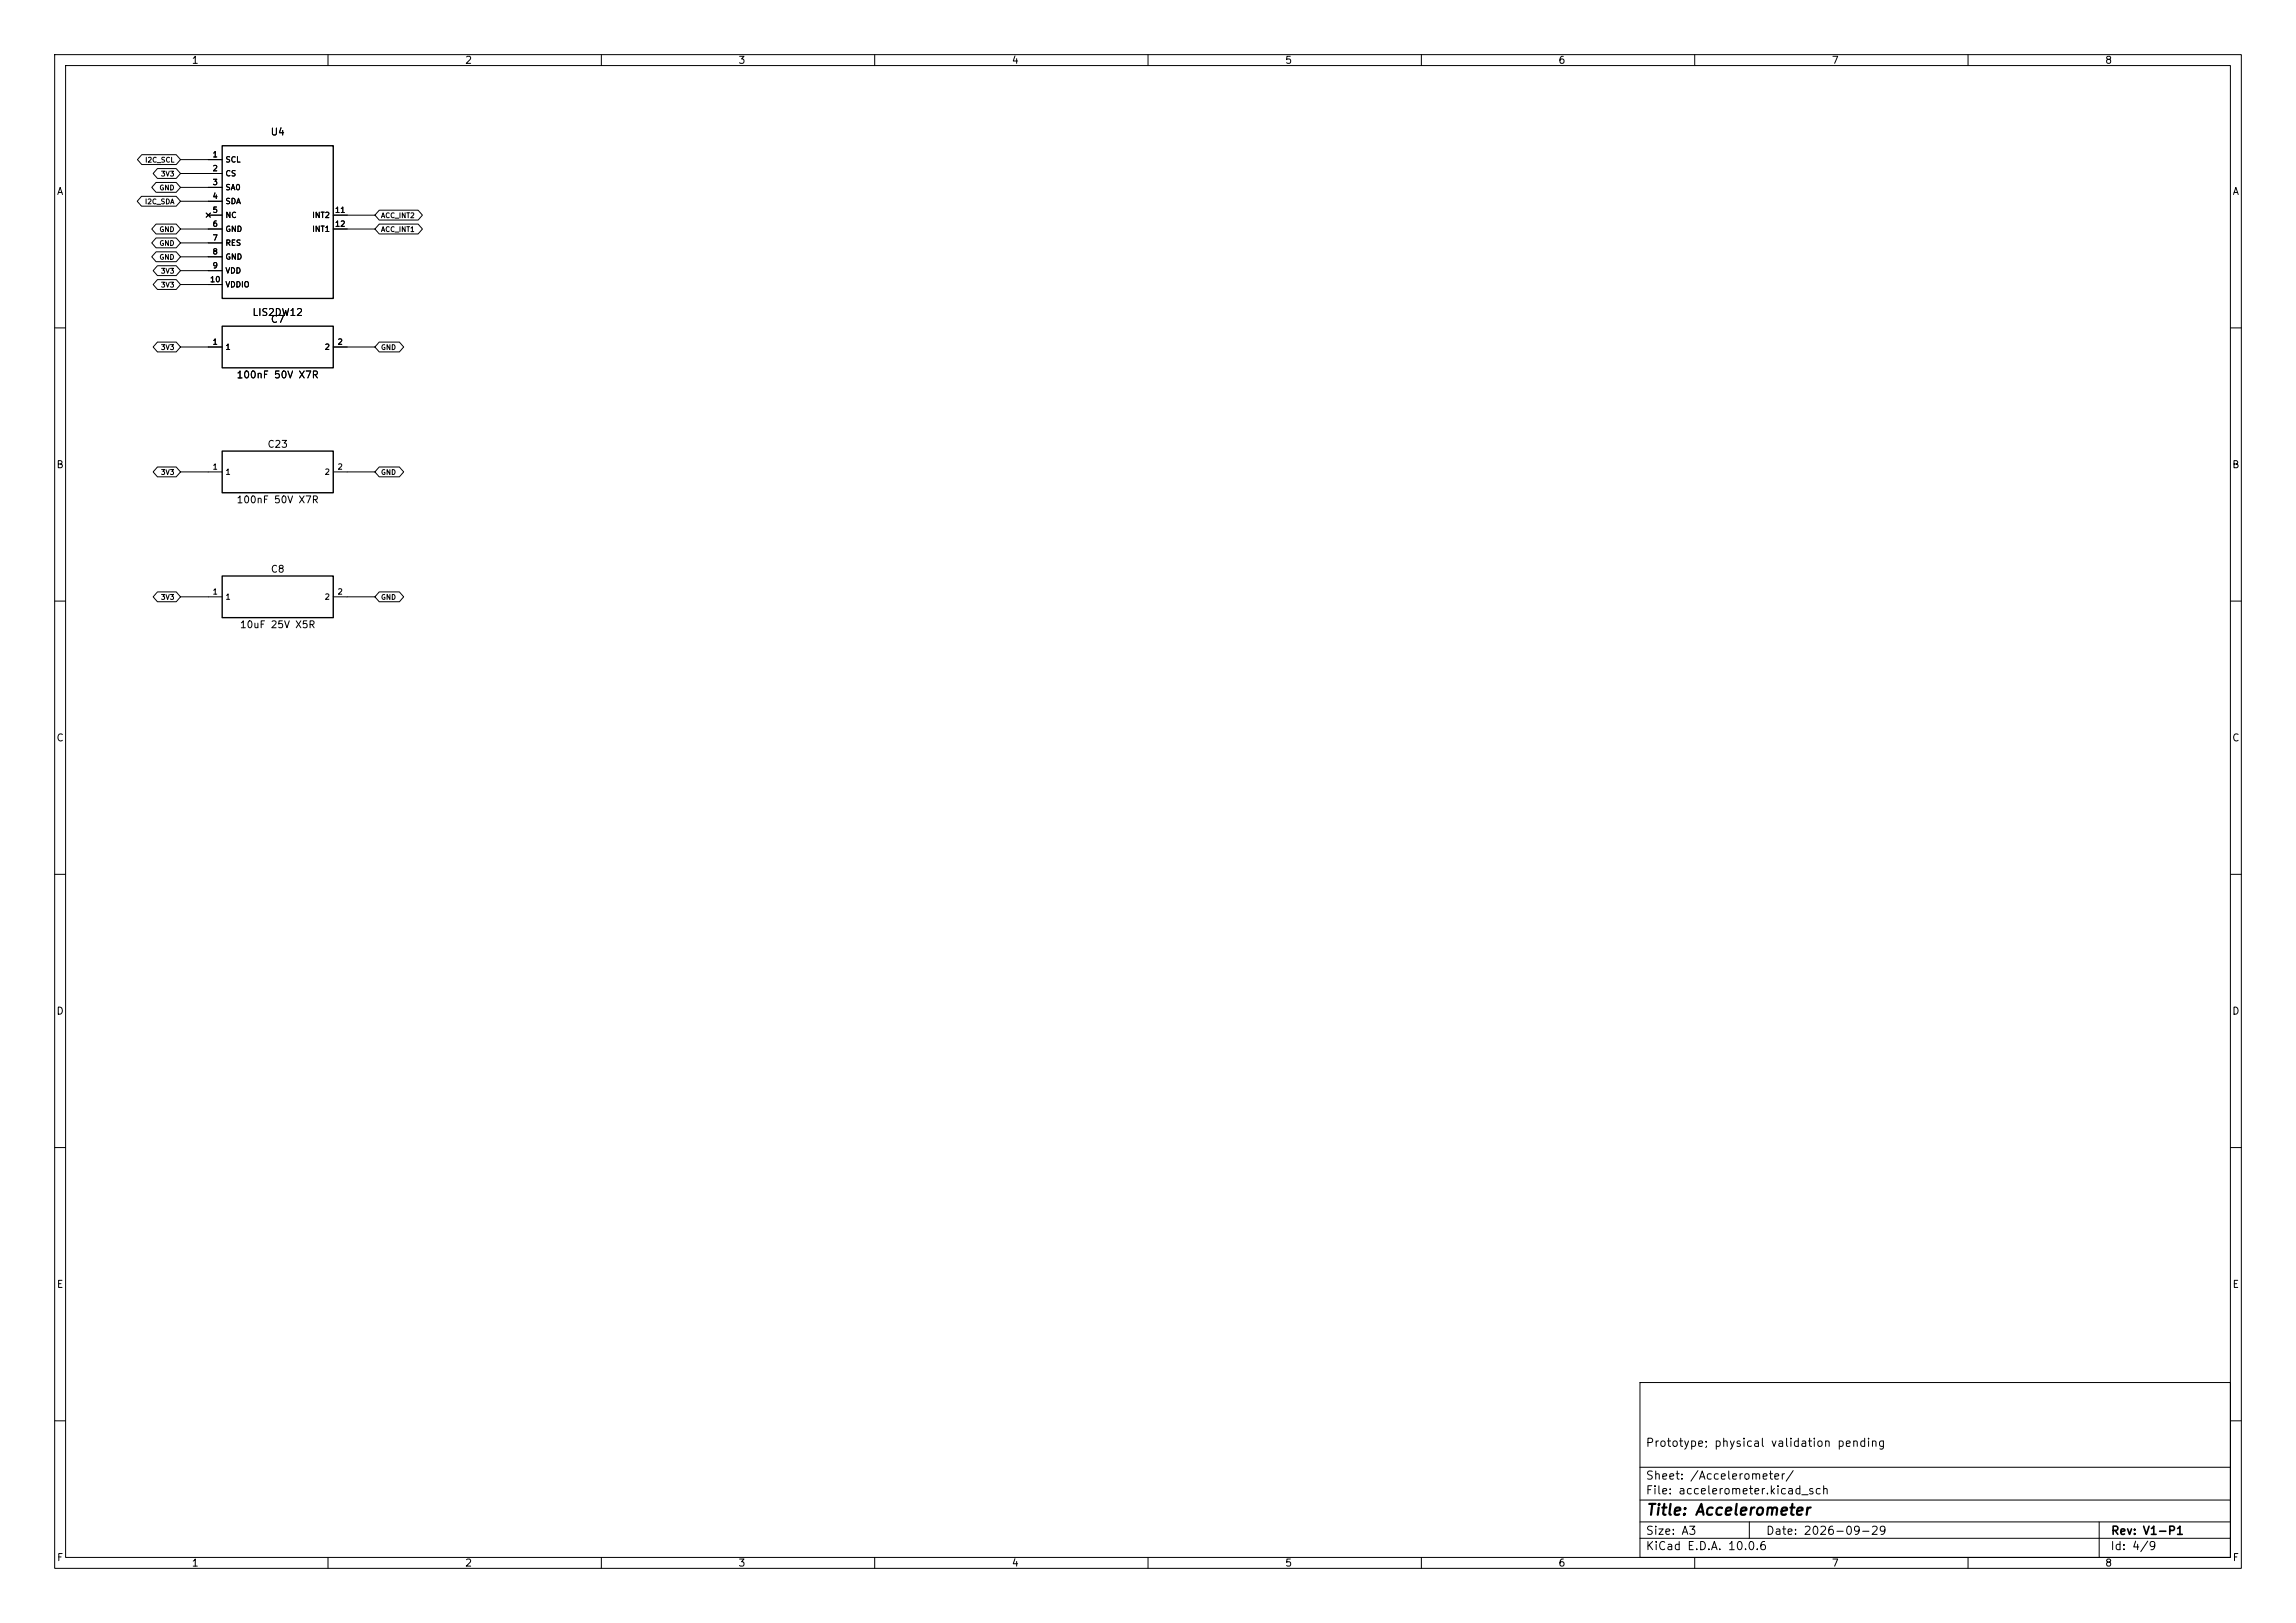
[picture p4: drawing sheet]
<svg xmlns="http://www.w3.org/2000/svg" width="420mm" height="297mm" viewBox="0 0 420 297" stroke-linecap="round" stroke-linejoin="round" font-family="sans-serif">
<defs><g id="words">
<text font-size="2" x="301" y="277.8">Title: Accelerometer</text>
<g font-size="1.5">
<text x="300.9" y="265.1">Prototype; physical validation pending</text>
<text x="300.9" y="273.8">File: accelerometer.kicad_sch</text>
<text x="300.9" y="271.1">Sheet: /Accelerometer/</text>
<text x="300.9" y="281.2">Size: A3</text>
<text x="322.9" y="281.2">Date: 2026-09-29</text>
<text x="386" y="281.2">Rev: V1-P1</text>
<text x="300.9" y="284">KiCad E.D.A. 10.0.6</text>
<text x="385.9" y="284">Id: 4/9</text>
</g>
<g font-size="1.3">
<text x="35" y="12">1</text>
<text x="85" y="12">2</text>
<text x="135" y="12">3</text>
<text x="185" y="12">4</text>
<text x="235" y="12">5</text>
<text x="285" y="12">6</text>
<text x="335" y="12">7</text>
<text x="385" y="12">8</text>
<text x="49.4" y="25.1">U4</text>
<text x="10.3" y="36">A</text>
<text x="408.3" y="36">A</text>
<text x="46.1" y="58.1">LIS2DW12</text>
<text x="49.4" y="59.4">C7</text>
<text x="43.2" y="69.5">100nF 50V X7R</text>
<text x="48.8" y="82.2">C23</text>
<text x="10.2" y="86">B</text>
<text x="408.2" y="86">B</text>
<text x="43.2" y="92.4">100nF 50V X7R</text>
<text x="49.4" y="105.1">C8</text>
<text x="43.8" y="115.3">10uF 25V X5R</text>
<text x="10.2" y="136">C</text>
<text x="408.2" y="136">C</text>
<text x="10.2" y="186">D</text>
<text x="408.2" y="186">D</text>
<text x="10.3" y="236">E</text>
<text x="408.3" y="236">E</text>
<text x="10.3" y="286">F</text>
<text x="35" y="287">1</text>
<text x="85" y="287">2</text>
<text x="135" y="287">3</text>
<text x="185" y="287">4</text>
<text x="235" y="287">5</text>
<text x="285" y="287">6</text>
<text x="335" y="287">7</text>
<text x="385" y="287">8</text>
<text x="408.3" y="286">F</text>
</g>
<g font-size="1">
<text x="38.8" y="29">1</text>
<text x="41.1" y="30">SCL</text>
<text x="38.8" y="31.6">2</text>
<text x="38.8" y="34.1">3</text>
<text x="41.1" y="32.5">CS</text>
<text x="41.1" y="35">SA0</text>
<text x="38.8" y="36.6">4</text>
<text x="38.8" y="39.2">5</text>
<text x="38.8" y="41.7">6</text>
<text x="41.1" y="37.6">SDA</text>
<text x="41.1" y="40.1">NC</text>
<text x="57" y="40.1">INT2</text>
<text x="61.2" y="39.2">11</text>
<text x="61.2" y="41.7">12</text>
<text x="38.8" y="44.3">7</text>
<text x="38.8" y="46.8">8</text>
<text x="41.1" y="42.7">GND</text>
<text x="41.1" y="45.2">RES</text>
<text x="41.1" y="47.7">GND</text>
<text x="57" y="42.7">INT1</text>
<text x="38.3" y="51.9">10</text>
<text x="38.8" y="49.3">9</text>
<text x="41.1" y="50.3">VDD</text>
<text x="41.1" y="52.8">VDDIO</text>
<text x="38.8" y="63.3">1</text>
<text x="41.1" y="64.3">1</text>
<text x="59.3" y="64.3">2</text>
<text x="61.7" y="63.3">2</text>
<text x="38.8" y="86.2">1</text>
<text x="41.1" y="87.1">1</text>
<text x="59.3" y="87.1">2</text>
<text x="61.7" y="86.2">2</text>
<text x="38.8" y="109">1</text>
<text x="41.1" y="110">1</text>
<text x="59.3" y="110">2</text>
<text x="61.7" y="109">2</text>
</g>
<g font-size=".9">
<text x="26.5" y="30">I2C_SCL</text>
<text x="29.1" y="35">GND</text>
<text x="29.3" y="32.5">3V3</text>
<text x="26.4" y="37.6">I2C_SDA</text>
<text x="69.6" y="40.1">ACC_INT2</text>
<text x="29.1" y="42.7">GND</text>
<text x="29.1" y="45.2">GND</text>
<text x="29.1" y="47.7">GND</text>
<text x="69.6" y="42.7">ACC_INT1</text>
<text x="29.3" y="52.8">3V3</text>
<text x="29.3" y="50.3">3V3</text>
<text x="29.3" y="64.2">3V3</text>
<text x="69.6" y="64.2">GND</text>
<text x="29.3" y="87.1">3V3</text>
<text x="69.6" y="87.1">GND</text>
<text x="29.3" y="110">3V3</text>
<text x="69.6" y="110">GND</text>
</g>
</g></defs>
<g fill="none" stroke="#000" stroke-width=".18">
<path d="M10 10h400v277h-400zM12 12h396v273h-396zM60 10v2M110 10v2M160 10v2M210 10v2M260 10v2M310 10v2M360 10v2M25.9 35.9h6.3l.8 .9-.8 .9h-6.3l-.8-.9zM25.9 28.3h6.3l.8 .9-.8 .9h-6.3l-.8-.9zM28.5 33.4h3.7l.8 .9-.8 .9h-3.7l-.7-.9z"/>
<path d="M28.8 30.8h3.4l.8 1-.8 .9h-3.4l-.8-.9zM33 29.2h7.6M33 31.8h7.6M33 34.3h7.6M33 36.8h7.6M37.7 39l.8 .8M38.1 39.4h2.5M38.5 39l-.8 .8M61 39.4h7.6M69.4 38.5h7.1l.8 .9-.8 .9h-7.1l-.8-.9zM28.5 41h3.7l.8 .9-.8 .9h-3.7l-.7-.9zM28.5 43.5h3.7l.8 1-.8 .9h-3.7l-.7-.9z"/>
<path d="M28.5 46.1h3.7l.8 .9-.8 .9h-3.7l-.7-.9zM28.8 51.2h3.4l.8 .9-.8 .9h-3.4l-.8-.9zM28.8 48.6h3.4l.8 .9-.8 .9h-3.4l-.8-.9zM33 41.9h7.6M33 44.5h7.6M33 47h7.6M33 49.5h7.6M33 52.1h7.6M61 41.9h7.6M69.4 41h7.1l.8 .9-.8 .9h-7.1l-.8-.9zM10 60h2M28.8 62.6h3.4l.8 .9-.8 .9h-3.4l-.8-.9z"/>
<path d="M33 63.5h7.6M61 63.5h7.6M69.4 62.6h3.7l.7 .9-.7 .9h-3.7l-.8-.9zM408 60h2M28.8 85.5h3.4l.8 .9-.8 .9h-3.4l-.8-.9zM33 86.4h7.6M61 86.4h7.6M69.4 85.5h3.7l.7 .9-.7 .9h-3.7l-.8-.9zM10 110h2M28.8 108.3h3.4l.8 .9-.8 .9h-3.4l-.8-.9zM33 109.2h7.6M61 109.2h7.6"/>
<path d="M69.4 108.3h3.7l.7 .9-.7 .9h-3.7l-.8-.9zM408 110h2M10 160h2M408 160h2M10 210h2M408 210h2M300 253h108v32h-108zM10 260h2M300 278.5h108M300 274.5h108M300 268.5h108M320 278.5v3"/>
<path d="M384 278.5v6.5M408 260h2M60 285v2M110 285v2M160 285v2M210 285v2M260 285v2M300 281.5h108M310 285v2M360 285v2"/>
</g>
<path d="M40.6 26.7h20.4v27.9h-20.4zM40.6 59.7h20.4v7.6h-20.4zM40.6 82.6h20.4v7.6h-20.4zM40.6 105.4h20.4v7.6h-20.4z" fill="none" stroke="#000" stroke-width=".25"/>
<use href="#words"/>
</svg>
